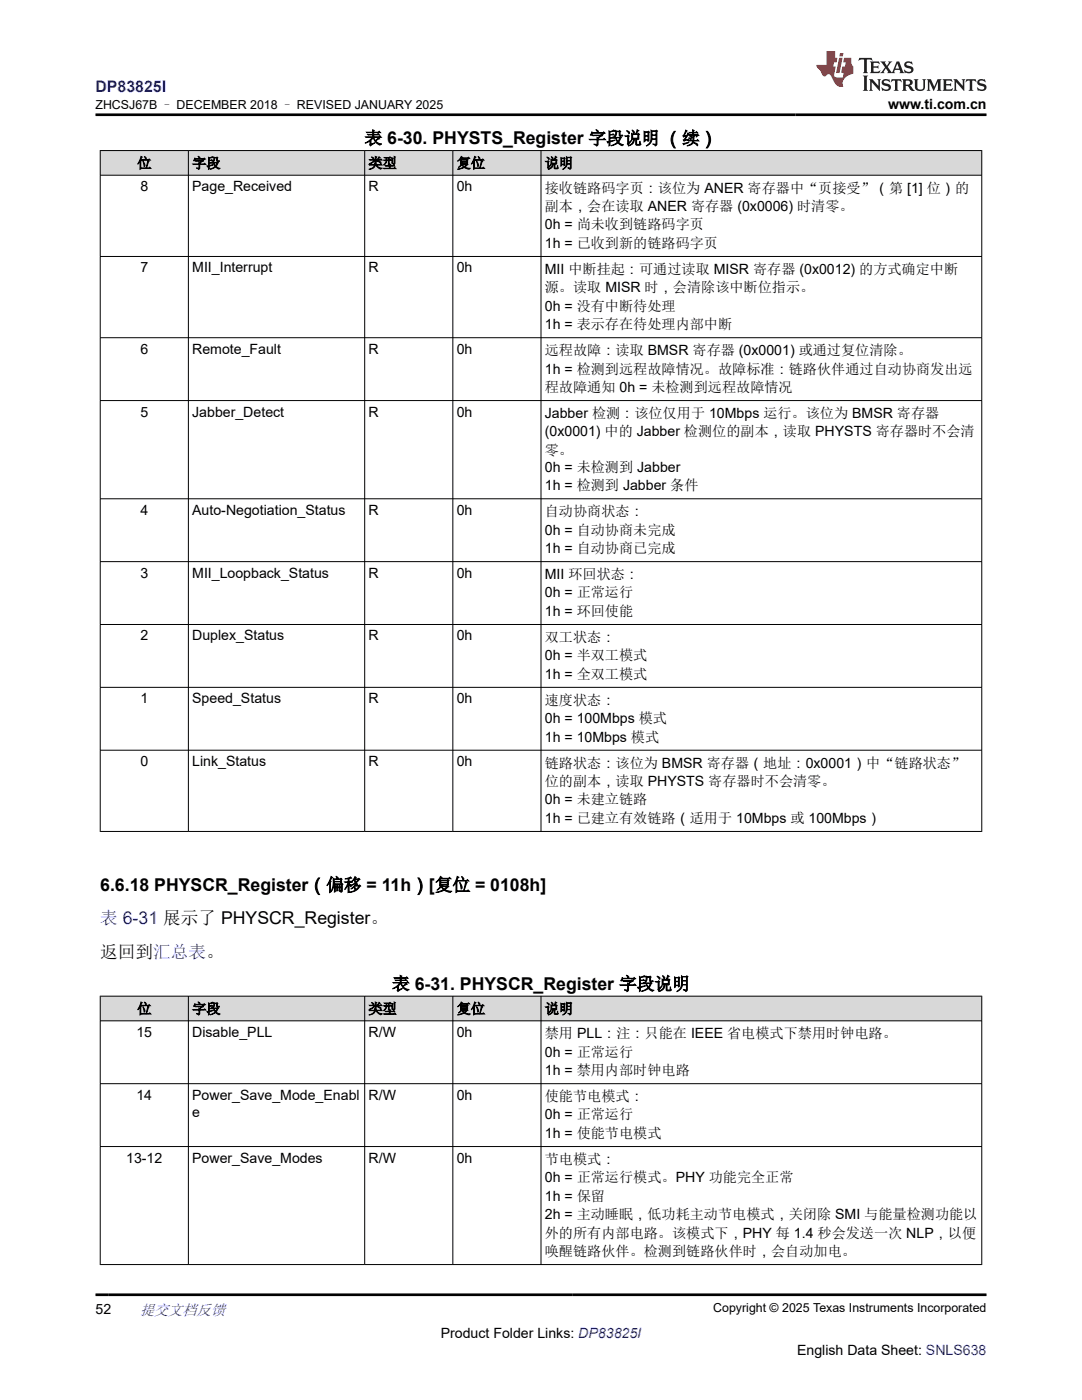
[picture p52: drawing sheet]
<svg xmlns="http://www.w3.org/2000/svg" width="216mm" height="279mm" viewBox="0 0 216 279" stroke-linecap="round" stroke-linejoin="round" font-family="sans-serif">
<defs><g id="words">
<g font-size="3.5">
<text x="72.8" y="28.8">表 6-30. PHYSTS_Register 字段说明 （续）</text>
<text x="20" y="177.8">6.6.18 PHYSCR_Register（偏移 = 11h）[复位 = 0108h]</text>
<text x="20" y="191.2">返回到汇总表。</text>
<text x="78.3" y="197.5">表 6-31. PHYSCR_Register 字段说明</text>
</g>
<text font-size="3.5" fill="#00f" x="20" y="184.5">表 6-31 展示了 PHYSCR_Register。</text>
<text font-size="3.2" fill="#00f" x="19.1" y="18.3">DP83825I</text>
<text font-size="3" fill="#00f" x="27.9" y="262.4">提交文档反馈</text>
<g font-size="2.8">
<text x="177.2" y="21.7">www.ti.com.cn</text>
<text x="27.4" y="33.5">位</text>
<text x="38.4" y="33.5">字段</text>
<text x="73.5" y="33.5">类型</text>
<text x="91.1" y="33.5">复位</text>
<text x="108.7" y="33.5">说明</text>
<text x="28" y="38.2">8</text>
<text x="38.4" y="38.2">Page_Received</text>
<text x="73.5" y="38.2">R</text>
<text x="91.1" y="38.2">0h</text>
<text x="108.7" y="38.4">接收链路码字页：该位为 ANER 寄存器中“页接受”（第 [1] 位）的</text>
<text x="108.7" y="42.1">副本，会在读取 ANER 寄存器 (0x0006) 时清零。</text>
<text x="108.7" y="45.8">0h = 尚未收到链路码字页</text>
<text x="108.7" y="49.5">1h = 已收到新的链路码字页</text>
<text x="28" y="54.4">7</text>
<text x="38.4" y="54.4">MII_Interrupt</text>
<text x="73.5" y="54.4">R</text>
<text x="91.1" y="54.4">0h</text>
<text x="108.7" y="54.7">MII 中断挂起：可通过读取 MISR 寄存器 (0x0012) 的方式确定中断</text>
<text x="108.7" y="58.3">源。读取 MISR 时，会清除该中断位指示。</text>
<text x="108.7" y="62">0h = 没有中断待处理</text>
<text x="108.7" y="65.7">1h = 表示存在待处理内部中断</text>
<text x="28" y="70.6">6</text>
<text x="38.4" y="70.6">Remote_Fault</text>
<text x="73.5" y="70.6">R</text>
<text x="91.1" y="70.6">0h</text>
<text x="108.7" y="70.9">远程故障：读取 BMSR 寄存器 (0x0001) 或通过复位清除。</text>
<text x="108.7" y="74.5">1h = 检测到远程故障情况。故障标准：链路伙伴通过自动协商发出远</text>
<text x="28" y="83.1">5</text>
<text x="38.4" y="83.1">Jabber_Detect</text>
<text x="73.5" y="83.1">R</text>
<text x="91.1" y="83.1">0h</text>
<text x="108.7" y="78.2">程故障通知 0h = 未检测到远程故障情况</text>
<text x="108.7" y="83.4">Jabber 检测：该位仅用于 10Mbps 运行。该位为 BMSR 寄存器</text>
<text x="108.7" y="87.1">(0x0001) 中的 Jabber 检测位的副本，读取 PHYSTS 寄存器时不会清</text>
<text x="108.7" y="90.8">零。</text>
<text x="108.7" y="94.1">0h = 未检测到 Jabber</text>
<text x="108.7" y="97.8">1h = 检测到 Jabber 条件</text>
<text x="28" y="102.7">4</text>
<text x="38.4" y="102.7">Auto-Negotiation_Status</text>
<text x="73.5" y="102.7">R</text>
<text x="91.1" y="102.7">0h</text>
<text x="108.7" y="103">自动协商状态：</text>
<text x="108.7" y="106.7">0h = 自动协商未完成</text>
<text x="108.7" y="110.4">1h = 自动协商已完成</text>
<text x="28" y="115.3">3</text>
<text x="38.4" y="115.3">MII_Loopback_Status</text>
<text x="73.5" y="115.3">R</text>
<text x="91.1" y="115.3">0h</text>
<text x="108.7" y="115.6">MII 环回状态：</text>
<text x="108.7" y="119.2">0h = 正常运行</text>
<text x="108.7" y="122.9">1h = 环回使能</text>
<text x="28" y="127.8">2</text>
<text x="38.4" y="127.8">Duplex_Status</text>
<text x="73.5" y="127.8">R</text>
<text x="91.1" y="127.8">0h</text>
<text x="108.7" y="128.1">双工状态：</text>
<text x="108.7" y="131.8">0h = 半双工模式</text>
<text x="108.7" y="135.4">1h = 全双工模式</text>
<text x="28" y="140.4">1</text>
<text x="38.4" y="140.4">Speed_Status</text>
<text x="73.5" y="140.4">R</text>
<text x="91.1" y="140.4">0h</text>
<text x="108.7" y="140.7">速度状态：</text>
<text x="108.7" y="144.3">0h = 100Mbps 模式</text>
<text x="108.7" y="148">1h = 10Mbps 模式</text>
<text x="28" y="152.9">0</text>
<text x="38.4" y="152.9">Link_Status</text>
<text x="73.5" y="152.9">R</text>
<text x="91.1" y="152.9">0h</text>
<text x="108.7" y="153.2">链路状态：该位为 BMSR 寄存器（地址：0x0001）中“链路状态”</text>
<text x="108.7" y="156.9">位的副本，读取 PHYSTS 寄存器时不会清零。</text>
<text x="108.7" y="160.5">0h = 未建立链路</text>
<text x="108.7" y="164.2">1h = 已建立有效链路（适用于 10Mbps 或 100Mbps）</text>
<text x="27.4" y="202.3">位</text>
<text x="38.4" y="202.3">字段</text>
<text x="73.5" y="202.3">类型</text>
<text x="91.1" y="202.3">复位</text>
<text x="108.7" y="202.3">说明</text>
<text x="27.2" y="206.9">15</text>
<text x="38.4" y="206.9">Disable_PLL</text>
<text x="73.5" y="206.9">R/W</text>
<text x="91.1" y="206.9">0h</text>
<text x="108.7" y="207.2">禁用 PLL：注：只能在 IEEE 省电模式下禁用时钟电路。</text>
<text x="108.7" y="210.9">0h = 正常运行</text>
<text x="108.7" y="214.5">1h = 禁用内部时钟电路</text>
<text x="27.2" y="219.5">14</text>
<text x="38.4" y="219.5">Power_Save_Mode_Enabl</text>
<text x="73.5" y="219.5">R/W</text>
<text x="91.1" y="219.5">0h</text>
<text x="108.7" y="219.7">使能节电模式：</text>
<text x="38.4" y="222.9">e</text>
<text x="108.7" y="223.4">0h = 正常运行</text>
<text x="108.7" y="227.1">1h = 使能节电模式</text>
<text x="25.2" y="232">13-12</text>
<text x="38.4" y="232">Power_Save_Modes</text>
<text x="73.5" y="232">R/W</text>
<text x="91.1" y="232">0h</text>
<text x="108.7" y="232.3">节电模式：</text>
<text x="108.7" y="236">0h = 正常运行模式。PHY 功能完全正常</text>
<text x="108.7" y="239.6">1h = 保留</text>
<text x="108.7" y="243.3">2h = 主动睡眠，低功耗主动节电模式，关闭除 SMI 与能量检测功能以</text>
<text x="108.7" y="247">外的所有内部电路。该模式下，PHY 每 1.4 秒会发送一次 NLP，以便</text>
<text x="108.7" y="250.6">唤醒链路伙伴。检测到链路伙伴时，会自动加电。</text>
<text x="19.1" y="262.1">52</text>
<text x="87.9" y="266.9">Product Folder Links: DP83825I</text>
<text x="159" y="270.3">English Data Sheet: SNLS638</text>
</g>
<g font-size="2.5">
<text x="19" y="21.8">ZHCSJ67B – DECEMBER 2018 – REVISED JANUARY 2025</text>
<text x="142.3" y="261.8">Copyright © 2025 Texas Instruments Incorporated</text>
</g>
</g></defs>
<g fill="#d8d8d8">
<path d="M20 30h175.9v5h-175.9z" fill-rule="evenodd"/>
<path d="M20.1 30.1h17.4v4.8h-17.4z" fill-rule="evenodd"/>
<path d="M37.7 30.1h35v4.8h-35z" fill-rule="evenodd"/>
<path d="M72.8 30.1h17.5v4.8h-17.5z" fill-rule="evenodd"/>
<path d="M90.4 30.1h17.5v4.8h-17.5z" fill-rule="evenodd"/>
<path d="M108 30.1h87.8v4.8h-87.8z" fill-rule="evenodd"/>
</g>
<g fill="none" stroke="#000" stroke-width=".2">
<path d="M19.9 30h176.1M19.9 35h176.1M20 30v136M37.6 30v136M72.8 30v136M90.4 30v136M108 30v136M195.9 30v136M19.9 51.2h176.1M19.9 67.4h176.1M19.9 79.9h176.1M19.9 99.5h176.1"/>
<path d="M19.9 112.1h176.1M19.9 124.6h176.1M19.9 137.2h176.1M19.9 149.7h176.1M19.9 165.9h176.1"/>
</g>
<g fill="#d8d8d8">
<path d="M20 198.8h175.9v4.9h-175.9z" fill-rule="evenodd"/>
<path d="M20.1 198.9h17.4v4.8h-17.4z" fill-rule="evenodd"/>
<path d="M37.7 198.9h35v4.8h-35z" fill-rule="evenodd"/>
<path d="M72.8 198.9h17.5v4.8h-17.5z" fill-rule="evenodd"/>
<path d="M90.4 198.9h17.5v4.8h-17.5z" fill-rule="evenodd"/>
<path d="M108 198.9h87.8v4.8h-87.8z" fill-rule="evenodd"/>
</g>
<path d="M19.9 198.8h176.1M20 198.7v53.7M37.6 198.7v53.7M72.8 198.7v53.7M90.4 198.7v53.7M108 198.7v53.7M195.9 198.7v53.7M19.9 203.7h176.1M19.9 216.3h176.1M19.9 228.8h176.1M19.9 252.4h176.1" fill="none" stroke="#000" stroke-width=".2"/>
<path d="M171.5 11.6l-.2 .5 .5-.2h.6v.1v2.2l-.2 .4h1l-.2-.4v-2.2v-.1h.5l.6 .2-.2-.5zM173.6 12.3l.2 .4v1.5l-.2 .4h1.9l.1-.6a1.08 1.08 0 0 1-1.3 .2v-.7h.6l.4 .2v-.7l-.4 .2h-.6v-.5l.2-.2a1 1 0 0 1 1 .3l-.1-.5zM175.7 12.3l.9 1.1-1 1.2h.9l-.2-.2 .5-.8 .4 .8-.2 .2h1.6l-.2-.2 .2-.5h.9l.1 .5-.1 .2h.9l-.2-.3-.8-2h-.5l-.9 2.2-.9-1.1 .9-1.1h-.8l.2 .2-.4 .6-.4-.6 .2-.2zM179 12.7l.4 1h-.7zM180.7 12.4a.65 .65 0 0 0-.2 .7 .65 .65 0 0 0 .6 .5l.6 .1 .1 .3a.79 .79 0 0 1-.7 .4 .79 .79 0 0 1-.7-.5l.1 .7 .2-.1a.93 .93 0 0 0 1.1 .1 .93 .93 0 0 0 .4-1 1.46 1.46 0 0 0-1.2-.6l-.1-.3a1.09 1.09 0 0 1 1.2 .2l-.2-.6-.1 .1-.5-.2zM172.2 15.1l.2 .4v2.2l-.2 .4h1l-.2-.4v-2.2l.2-.4zM173.4 15.8l.2 .4v1.5l-.2 .4h.8l-.3-.4 .1-1.3 1.6 1.8v-2l.2-.4h-.7l.1 .2 .1 1.1-1.2-1.3zM176.2 15.9a.65 .65 0 0 0-.2 .8 .65 .65 0 0 0 .6 .4l.6 .2 .1 .2a.79 .79 0 0 1-.7 .4 .79 .79 0 0 1-.7-.5l.1 .7 .2-.1a.93 .93 0 0 0 1.1 .1 .93 .93 0 0 0 .4-.9 1.46 1.46 0 0 0-1.2-.6l-.1-.4a1.09 1.09 0 0 1 1.2 .2l-.1-.6-.2 .1-.5-.1zM177.9 15.8l-.1 .6a.63 .63 0 0 1 .8-.3v1.6l-.3 .4h1l-.2-.4v-1.6a.66 .66 0 0 1 .8 .3l-.1-.6zM180 15.8l.2 .4v1.5l-.2 .4h1l-.2-.2-.1-.7h.5l.1 .2a.79 .79 0 0 0 1.2 .6l-1-.9a.61 .61 0 0 0 .6-.6 .61 .61 0 0 0-.5-.7zM180.8 16.1h.1a.47 .47 0 0 1 .5 .1 .47 .47 0 0 1 .1 .5l-.1 .1-.7 .1zM182.3 15.8l.2 .2a2.27 2.27 0 0 0 .4 2 1.04 1.04 0 0 0 1.7-.7v-1.3l.2-.2h-.8l.2 .4v1.1a.6 .6 0 0 1-.6 .6 .6 .6 0 0 1-.6-.6v-1.1l.3-.4zM184.9 15.8l.2 .4v1.5l-.2 .4h.8l-.3-.4v-1.4l.9 1.9 .9-1.9v1.4l-.3 .4h1l-.2-.4v-1.5l.2-.4h-.8l-.7 1.5-.6-1.5zM188.1 15.8l.2 .4v1.5l-.2 .4h1.9l.1-.6a1.09 1.09 0 0 1-1.3 .2v-.7h.6l.4 .2v-.6l-.4 .2h-.6v-.6l.2-.1a1.01 1.01 0 0 1 1 .3l-.1-.6zM190.2 15.8l.3 .4v1.5l-.3 .4h.8l-.2-.4v-1.3l1.6 1.8v-2l.2-.4h-.7l.2 .2v1.1l-1.2-1.3zM192.8 15.8l-.1 .6a.63 .63 0 0 1 .8-.3v1.6l-.3 .4h1l-.2-.4v-1.6a.66 .66 0 0 1 .8 .3l-.1-.6zM195.2 15.9a.65 .65 0 0 0-.2 .8 .65 .65 0 0 0 .6 .4l.6 .2 .2 .2a.79 .79 0 0 1-.7 .4 .79 .79 0 0 1-.7-.5l.1 .7 .2-.1a.93 .93 0 0 0 1 .1 .93 .93 0 0 0 .5-.9 1.46 1.46 0 0 0-1.3-.6v-.4a1.09 1.09 0 0 1 1.2 .2l-.2-.6-.2 .1-.5-.1z" fill="#231f20"/>
<path d="M164.9 10.2v2.8h-2l.1 .3 .8 1a.95 .95 0 0 0 1 .9 .59 .59 0 0 1 .5-.4 .59 .59 0 0 1 .5 .4l.4 .7a1.59 1.59 0 0 0 2.1 1.4 1.61 1.61 0 0 1 1-2.3l1-.3-.1-1.5a1.59 1.59 0 0 1-.3-1.7h-1.5l-.2 .9h.6l-.2 .9h-.5l-.2 1v.2l.4 .1-.1 .9h-.7a.73 .73 0 0 1-1-.7l.3-1.5h-.5l.1-.9h.5l.2-.9h-.5v-1.3zM167.4 11.5l-.6 3.1h.7l.6-3.1zM167.6 10.6l-.1 .6h.7l.1-.6z" fill="#ed1c24"/>
<path d="M19.1 22.9h177.8M19.1 258.4h177.8" fill="none" stroke="#000" stroke-width=".53"/>
<use href="#words"/>
</svg>
